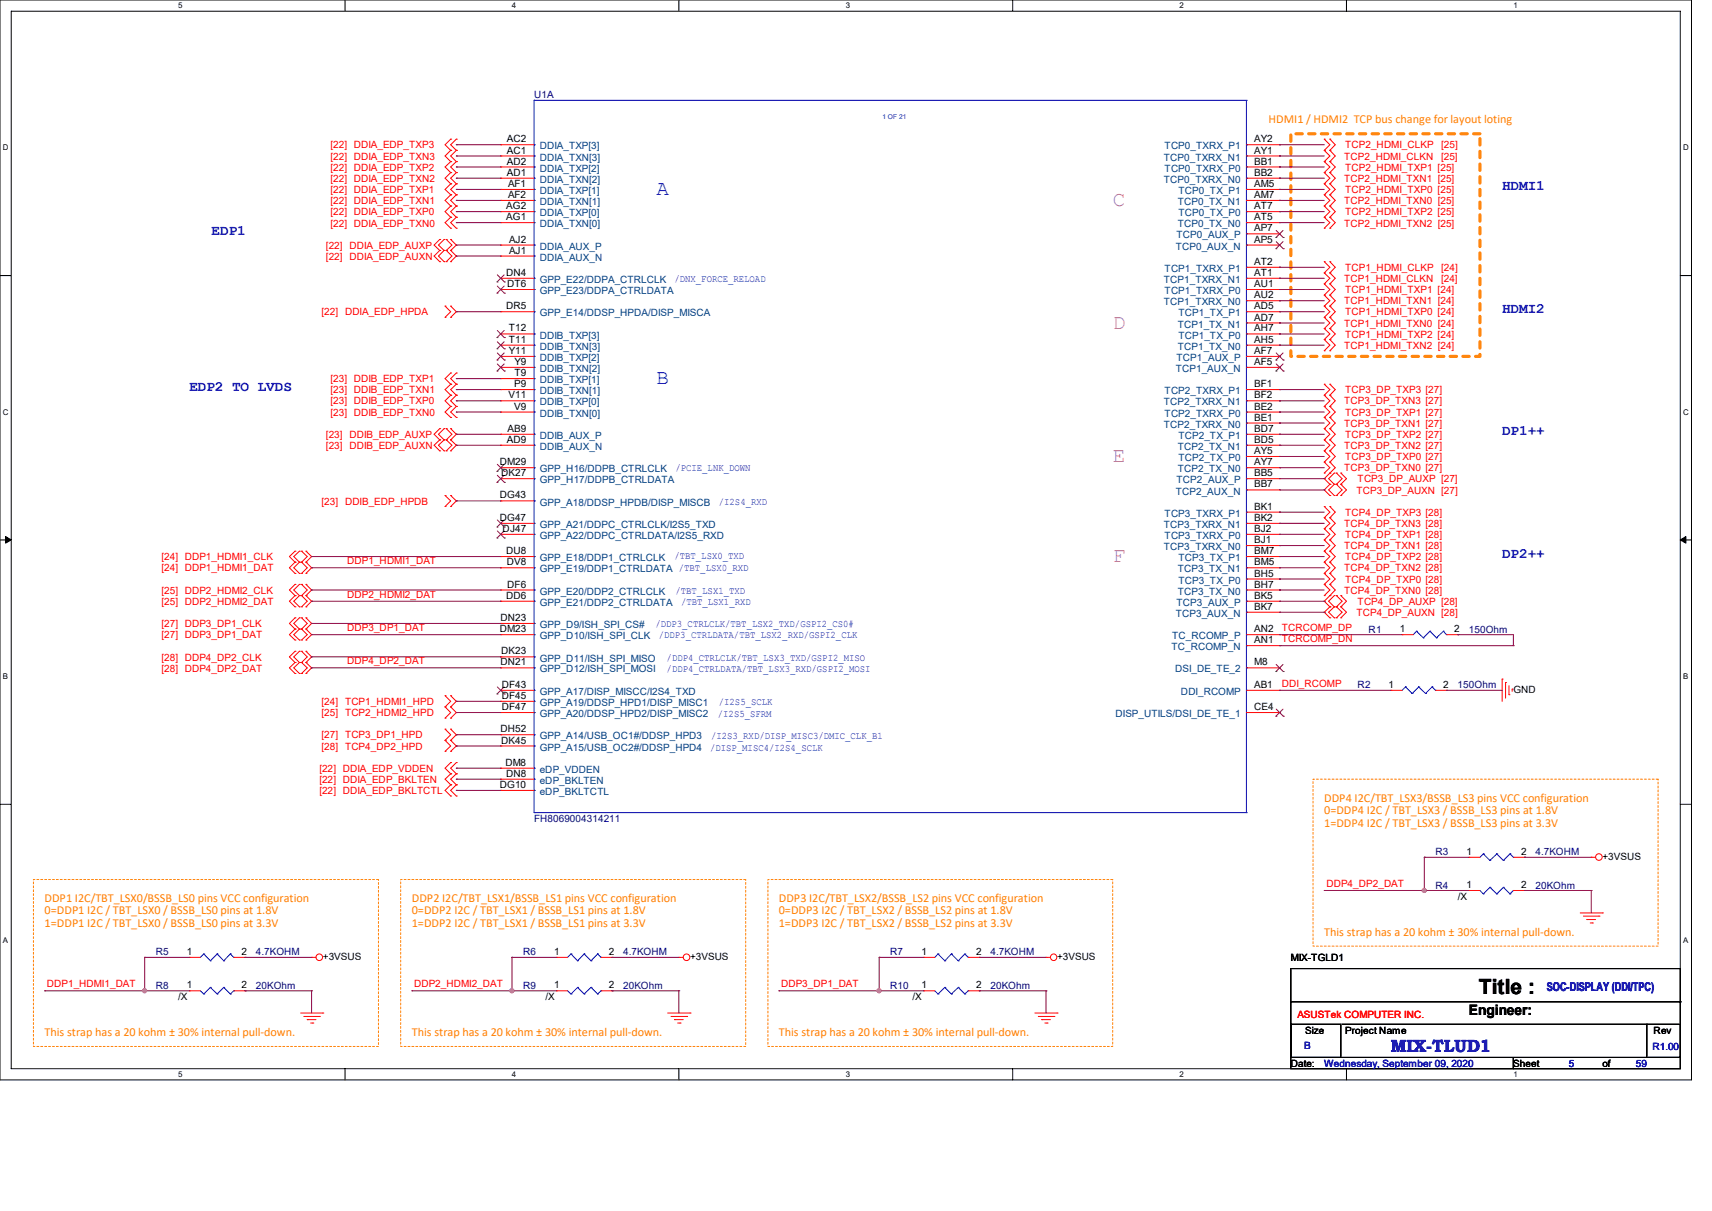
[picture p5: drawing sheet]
<svg xmlns="http://www.w3.org/2000/svg" width="297mm" height="210mm" viewBox="0 0 297 210" stroke-linecap="round" stroke-linejoin="round" font-family="sans-serif">
<defs><g id="words">
<g font-size="3.6" fill="#00f">
<text x="113.9" y="33.8">A</text>
<text x="113.9" y="66.6">B</text>
</g>
<g font-size="3.6" fill="#f0f">
<text x="193" y="35.8">C</text>
<text x="193" y="57">D</text>
<text x="193" y="80.1">E</text>
<text x="193" y="97.5">F</text>
</g>
<text font-size="3.6" x="256.6" y="172.3">Title :</text>
<text font-size="3" fill="#00f" x="241.3" y="182.4">MIX-TLUD1</text>
<g font-size="2.5" fill="#00f">
<text x="260.6" y="33">HDMI1</text>
<text x="36.7" y="40.7">EDP1</text>
<text x="260.6" y="54.2">HDMI2</text>
<text x="32.9" y="67.7">EDP2 TO LVDS</text>
<text x="260.6" y="75.4">DP1++</text>
<text x="260.6" y="96.7">DP2++</text>
</g>
<text font-size="2.5" x="254.8" y="176.1">Engineer:</text>
<g font-size="2.1" fill="#ff8000">
<text x="220.1" y="21.3">HDMI1 / HDMI2 TCP bus change for layout loting</text>
<text x="229.7" y="139.1">DDP4 I2C/TBT_LSX3/BSSB_LS3 pins VCC configuration</text>
<text x="229.7" y="141.2">0=DDP4 I2C / TBT_LSX3 / BSSB_LS3 pins at 1.8V</text>
<text x="229.7" y="143.3">1=DDP4 I2C / TBT_LSX3 / BSSB_LS3 pins at 3.3V</text>
<text x="7.7" y="156.5">DDP1 I2C/TBT_LSX0/BSSB_LS0 pins VCC configuration</text>
<text x="7.7" y="158.6">0=DDP1 I2C / TBT_LSX0 / BSSB_LS0 pins at 1.8V</text>
<text x="7.7" y="160.7">1=DDP1 I2C / TBT_LSX0 / BSSB_LS0 pins at 3.3V</text>
<text x="71.5" y="156.5">DDP2 I2C/TBT_LSX1/BSSB_LS1 pins VCC configuration</text>
<text x="71.5" y="158.6">0=DDP2 I2C / TBT_LSX1 / BSSB_LS1 pins at 1.8V</text>
<text x="71.5" y="160.7">1=DDP2 I2C / TBT_LSX1 / BSSB_LS1 pins at 3.3V</text>
<text x="135.1" y="156.5">DDP3 I2C/TBT_LSX2/BSSB_LS2 pins VCC configuration</text>
<text x="135.1" y="158.6">0=DDP3 I2C / TBT_LSX2 / BSSB_LS2 pins at 1.8V</text>
<text x="135.1" y="160.7">1=DDP3 I2C / TBT_LSX2 / BSSB_LS2 pins at 3.3V</text>
<text x="229.7" y="162.3">This strap has a 20 kohm ± 30% internal pull-down.</text>
<text x="7.7" y="179.7">This strap has a 20 kohm ± 30% internal pull-down.</text>
<text x="71.5" y="179.7">This strap has a 20 kohm ± 30% internal pull-down.</text>
<text x="135.1" y="179.7">This strap has a 20 kohm ± 30% internal pull-down.</text>
</g>
<text font-size="2.1" fill="#00f" x="268.4" y="171.9">SOC-DISPLAY (DDI/TPC)</text>
<g font-size="1.7" fill="#000080">
<text x="92.7" y="17.1">U1A</text>
<text x="237.4" y="109.7">R1</text>
<text x="254.8" y="109.7">150Ohm</text>
<text x="235.5" y="119.4">R2</text>
<text x="252.9" y="119.4">150Ohm</text>
<text x="92.7" y="142.5">FH8069004314211</text>
<text x="249" y="148.3">R3</text>
<text x="266.4" y="148.3">4.7KOHM</text>
<text x="249" y="154.1">R4</text>
<text x="266.4" y="154.1">20KOhm</text>
<text x="27.1" y="165.7">R5</text>
<text x="44.4" y="165.7">4.7KOHM</text>
<text x="90.8" y="165.7">R6</text>
<text x="108.1" y="165.7">4.7KOHM</text>
<text x="154.4" y="165.7">R7</text>
<text x="171.8" y="165.7">4.7KOHM</text>
<text x="27.1" y="171.5">R8</text>
<text x="44.4" y="171.5">20KOhm</text>
<text x="90.8" y="171.5">R9</text>
<text x="108.1" y="171.5">20KOhm</text>
<text x="154.4" y="171.5">R10</text>
<text x="171.8" y="171.5">20KOhm</text>
</g>
<g font-size="1.7" fill="#f00">
<text x="57.4" y="25.7">[22] DDIA_EDP_TXP3</text>
<text x="57.4" y="27.7">[22] DDIA_EDP_TXN3</text>
<text x="57.4" y="29.6">[22] DDIA_EDP_TXP2</text>
<text x="233.2" y="27.7">TCP2_HDMI_CLKN</text>
<text x="233.4" y="25.7">TCP2_HDMI_CLKP</text>
<text x="233.4" y="29.6">TCP2_HDMI_TXP1 [25]</text>
<text x="250" y="25.7">[25]</text>
<text x="250" y="27.7">[25]</text>
<text x="57.4" y="33.5">[22] DDIA_EDP_TXP1</text>
<text x="57.4" y="35.4">[22] DDIA_EDP_TXN1</text>
<text x="57.4" y="31.5">[22] DDIA_EDP_TXN2</text>
<text x="233.2" y="31.5">TCP2_HDMI_TXN1 [25]</text>
<text x="233.2" y="35.4">TCP2_HDMI_TXN0 [25]</text>
<text x="233.4" y="33.5">TCP2_HDMI_TXP0 [25]</text>
<text x="57.4" y="37.3">[22] DDIA_EDP_TXP0</text>
<text x="57.4" y="39.3">[22] DDIA_EDP_TXN0</text>
<text x="233.2" y="39.3">TCP2_HDMI_TXN2 [25]</text>
<text x="233.4" y="37.3">TCP2_HDMI_TXP2 [25]</text>
<text x="56.6" y="43.1">[22] DDIA_EDP_AUXP</text>
<text x="56.6" y="45">[22] DDIA_EDP_AUXN</text>
<text x="233.4" y="47">TCP1_HDMI_CLKP</text>
<text x="250" y="47">[24]</text>
<text x="233.2" y="48.9">TCP1_HDMI_CLKN</text>
<text x="233.2" y="52.8">TCP1_HDMI_TXN1 [24]</text>
<text x="233.4" y="50.8">TCP1_HDMI_TXP1 [24]</text>
<text x="250" y="48.9">[24]</text>
<text x="55.8" y="54.7">[22] DDIA_EDP_HPDA</text>
<text x="233.2" y="56.6">TCP1_HDMI_TXN0 [24]</text>
<text x="233.4" y="54.7">TCP1_HDMI_TXP0 [24]</text>
<text x="233.4" y="58.6">TCP1_HDMI_TXP2 [24]</text>
<text x="233.2" y="60.5">TCP1_HDMI_TXN2 [24]</text>
<text x="57.4" y="66.3">[23] DDIB_EDP_TXP1</text>
<text x="57.4" y="68.2">[23] DDIB_EDP_TXN1</text>
<text x="57.4" y="70.1">[23] DDIB_EDP_TXP0</text>
<text x="233.2" y="70.1">TCP3_DP_TXN3 [27]</text>
<text x="233.4" y="68.2">TCP3_DP_TXP3 [27]</text>
<text x="56.6" y="75.9">[23] DDIB_EDP_AUXP</text>
<text x="56.6" y="77.9">[23] DDIB_EDP_AUXN</text>
<text x="57.4" y="72.1">[23] DDIB_EDP_TXN0</text>
<text x="233.2" y="74">TCP3_DP_TXN1 [27]</text>
<text x="233.2" y="77.9">TCP3_DP_TXN2 [27]</text>
<text x="233.4" y="72.1">TCP3_DP_TXP1 [27]</text>
<text x="233.4" y="75.9">TCP3_DP_TXP2 [27]</text>
<text x="233.2" y="81.7">TCP3_DP_TXN0 [27]</text>
<text x="233.4" y="79.8">TCP3_DP_TXP0 [27]</text>
<text x="235.5" y="83.6">TCP3_DP_AUXP [27]</text>
<text x="55.8" y="87.5">[23] DDIB_EDP_HPDB</text>
<text x="233.4" y="89.4">TCP4_DP_TXP3 [28]</text>
<text x="235.3" y="85.6">TCP3_DP_AUXN [27]</text>
<text x="233.2" y="91.4">TCP4_DP_TXN3 [28]</text>
<text x="233.2" y="95.2">TCP4_DP_TXN1 [28]</text>
<text x="233.4" y="93.3">TCP4_DP_TXP1 [28]</text>
<text x="28" y="97.2">[24] DDP1_HDMI1_CLK</text>
<text x="28" y="99.1">[24] DDP1_HDMI1_DAT</text>
<text x="60.2" y="97.9">DDP1_HDMI1_DAT</text>
<text x="233.2" y="99.1">TCP4_DP_TXN2 [28]</text>
<text x="233.4" y="97.2">TCP4_DP_TXP2 [28]</text>
<text x="233.4" y="101">TCP4_DP_TXP0 [28]</text>
<text x="28" y="103">[25] DDP2_HDMI2_CLK</text>
<text x="28" y="104.9">[25] DDP2_HDMI2_DAT</text>
<text x="60.2" y="103.7">DDP2_HDMI2_DAT</text>
<text x="233.2" y="103">TCP4_DP_TXN0 [28]</text>
<text x="235.3" y="106.8">TCP4_DP_AUXN [28]</text>
<text x="235.5" y="104.9">TCP4_DP_AUXP [28]</text>
<text x="28" y="108.8">[27] DDP3_DP1_CLK</text>
<text x="28" y="110.7">[27] DDP3_DP1_DAT</text>
<text x="60.2" y="109.5">DDP3_DP1_DAT</text>
<text x="222.4" y="109.5">TCRCOMP_DP</text>
<text x="222.4" y="111.4">TCRCOMP_DN</text>
<text x="28" y="114.6">[28] DDP4_DP2_CLK</text>
<text x="28" y="116.5">[28] DDP4_DP2_DAT</text>
<text x="60.2" y="115.2">DDP4_DP2_DAT</text>
<text x="222.4" y="119.1">DDI_RCOMP</text>
<text x="55.8" y="122.3">[24] TCP1_HDMI1_HPD</text>
<text x="55.8" y="124.2">[25] TCP2_HDMI2_HPD</text>
<text x="55.8" y="128.1">[27] TCP3_DP1_HPD</text>
<text x="55.8" y="130">[28] TCP4_DP2_HPD</text>
<text x="55.4" y="133.9">[22] DDIA_EDP_VDDEN</text>
<text x="55.4" y="135.8">[22] DDIA_EDP_BKLTEN</text>
<text x="55.4" y="137.7">[22] DDIA_EDP_BKLTCTL</text>
<text x="230.1" y="153.8">DDP4_DP2_DAT</text>
<text x="8.1" y="171.2">DDP1_HDMI1_DAT</text>
<text x="71.8" y="171.2">DDP2_HDMI2_DAT</text>
<text x="135.5" y="171.2">DDP3_DP1_DAT</text>
<text x="225.1" y="176.5">ASUSTek COMPUTER INC.</text>
</g>
<g font-size="1.7">
<text x="87.9" y="28.5">AD2</text>
<text x="87.9" y="26.6">AC1</text>
<text x="87.9" y="24.7">AC2</text>
<text x="217.6" y="28.5">BB1</text>
<text x="217.6" y="26.6">AY1</text>
<text x="217.6" y="24.7">AY2</text>
<text x="87.9" y="30.5">AD1</text>
<text x="88.1" y="34.3">AF2</text>
<text x="88.1" y="32.4">AF1</text>
<text x="217.6" y="34.3">AM7</text>
<text x="217.6" y="32.4">AM5</text>
<text x="217.6" y="30.5">BB2</text>
<text x="87.8" y="38.2">AG1</text>
<text x="87.8" y="36.3">AG2</text>
<text x="217.6" y="40.1">AP7</text>
<text x="217.6" y="38.2">AT5</text>
<text x="217.6" y="36.3">AT7</text>
<text x="87.8" y="47.8">DN4</text>
<text x="88.3" y="44">AJ1</text>
<text x="88.3" y="42.1">AJ2</text>
<text x="217.6" y="47.8">AT1</text>
<text x="217.6" y="45.9">AT2</text>
<text x="217.6" y="42.1">AP5</text>
<text x="87.8" y="53.6">DR5</text>
<text x="88" y="49.8">DT6</text>
<text x="217.6" y="53.6">AD5</text>
<text x="217.6" y="51.7">AU2</text>
<text x="217.6" y="49.8">AU1</text>
<text x="88.3" y="59.4">T11</text>
<text x="88.3" y="57.5">T12</text>
<text x="217.6" y="59.4">AH5</text>
<text x="217.6" y="57.5">AH7</text>
<text x="217.6" y="55.6">AD7</text>
<text x="88.3" y="61.4">Y11</text>
<text x="89.2" y="65.2">T9</text>
<text x="89.2" y="63.3">Y9</text>
<text x="217.6" y="63.3">AF5</text>
<text x="217.6" y="61.4">AF7</text>
<text x="88.2" y="69.1">V11</text>
<text x="89.2" y="71">V9</text>
<text x="89.2" y="67.1">P9</text>
<text x="217.6" y="71">BE2</text>
<text x="217.6" y="69.1">BF2</text>
<text x="217.6" y="67.1">BF1</text>
<text x="87.9" y="76.8">AD9</text>
<text x="88.1" y="74.9">AB9</text>
<text x="217.6" y="76.8">BD5</text>
<text x="217.6" y="74.9">BD7</text>
<text x="217.6" y="72.9">BE1</text>
<text x="86.7" y="80.7">DM29</text>
<text x="87" y="82.6">DK27</text>
<text x="217.6" y="82.6">BB5</text>
<text x="217.6" y="80.7">AY7</text>
<text x="217.6" y="78.7">AY5</text>
<text x="86.7" y="86.4">DG43</text>
<text x="217.6" y="88.4">BK1</text>
<text x="217.6" y="84.5">BB7</text>
<text x="86.7" y="90.3">DG47</text>
<text x="87.2" y="92.2">DJ47</text>
<text x="217.6" y="94.2">BJ1</text>
<text x="217.6" y="92.2">BJ2</text>
<text x="217.6" y="90.3">BK2</text>
<text x="87.8" y="96.1">DU8</text>
<text x="87.9" y="98">DV8</text>
<text x="88" y="101.9">DF6</text>
<text x="217.6" y="101.9">BH7</text>
<text x="217.6" y="100">BH5</text>
<text x="217.6" y="98">BM5</text>
<text x="217.6" y="96.1">BM7</text>
<text x="86.8" y="107.7">DN23</text>
<text x="87.8" y="103.8">DD6</text>
<text x="217.6" y="105.7">BK7</text>
<text x="217.6" y="103.8">BK5</text>
<text x="86.7" y="109.6">DM23</text>
<text x="87" y="113.5">DK23</text>
<text x="217.6" y="111.5">AN1</text>
<text x="217.6" y="109.6">AN2</text>
<text x="242.9" y="109.6">1</text>
<text x="252.3" y="109.6">2</text>
<text x="86.8" y="115.4">DN21</text>
<text x="87" y="119.3">DF43</text>
<text x="217.6" y="119.3">AB1</text>
<text x="217.6" y="115.4">M8</text>
<text x="240.9" y="119.3">1</text>
<text x="250.4" y="119.3">2</text>
<text x="87" y="123.1">DF47</text>
<text x="87" y="121.2">DF45</text>
<text x="217.6" y="123.1">CE4</text>
<text x="262.5" y="120.1">GND</text>
<text x="86.8" y="127">DH52</text>
<text x="87" y="128.9">DK45</text>
<text x="86.7" y="136.6">DG10</text>
<text x="87.7" y="132.8">DM8</text>
<text x="87.8" y="134.7">DN8</text>
<text x="254.4" y="148.2">1</text>
<text x="263.9" y="148.2">2</text>
<text x="278" y="149.1">+3VSUS</text>
<text x="254.4" y="154">1</text>
<text x="263.9" y="154">2</text>
<text x="252.9" y="156">/X</text>
<text x="32.4" y="165.6">1</text>
<text x="41.9" y="165.6">2</text>
<text x="56" y="166.5">+3VSUS</text>
<text x="96.1" y="165.6">1</text>
<text x="105.6" y="165.6">2</text>
<text x="119.7" y="166.5">+3VSUS</text>
<text x="159.8" y="165.6">1</text>
<text x="169.3" y="165.6">2</text>
<text x="183.4" y="166.5">+3VSUS</text>
<text x="223.9" y="166.7">MIX-TGLD1</text>
<text x="30.9" y="173.4">/X</text>
<text x="32.4" y="171.4">1</text>
<text x="41.9" y="171.4">2</text>
<text x="94.6" y="173.4">/X</text>
<text x="96.1" y="171.4">1</text>
<text x="105.6" y="171.4">2</text>
<text x="158.3" y="173.4">/X</text>
<text x="159.8" y="171.4">1</text>
<text x="169.3" y="171.4">2</text>
<text x="226.4" y="179.2">Size</text>
<text x="233.4" y="179.2">Project Name</text>
<text x="286.9" y="179.4">Rev</text>
<text x="223.9" y="185">Date:</text>
<text x="262.5" y="185">Sheet</text>
<text x="278" y="185">of</text>
</g>
<g font-size="1.7" fill="#004080">
<text x="93.6" y="29.8">DDIA_TXP[2]</text>
<text x="93.6" y="27.9">DDIA_TXN[3]</text>
<text x="93.6" y="25.9">DDIA_TXP[3]</text>
<text x="201.9" y="27.9">TCP0_TXRX_N1</text>
<text x="202.1" y="29.8">TCP0_TXRX_P0</text>
<text x="202.1" y="25.9">TCP0_TXRX_P1</text>
<text x="93.6" y="35.6">DDIA_TXN[1]</text>
<text x="93.6" y="33.7">DDIA_TXP[1]</text>
<text x="93.6" y="31.7">DDIA_TXN[2]</text>
<text x="201.9" y="31.7">TCP0_TXRX_N0</text>
<text x="204.3" y="35.6">TCP0_TX_N1</text>
<text x="204.5" y="33.7">TCP0_TX_P1</text>
<text x="93.6" y="39.4">DDIA_TXN[0]</text>
<text x="93.6" y="37.5">DDIA_TXP[0]</text>
<text x="204.1" y="41.4">TCP0_AUX_P</text>
<text x="204.3" y="39.4">TCP0_TX_N0</text>
<text x="204.5" y="37.5">TCP0_TX_P0</text>
<text x="93.6" y="45.2">DDIA_AUX_N</text>
<text x="93.6" y="43.3">DDIA_AUX_P</text>
<text x="202.1" y="47.2">TCP1_TXRX_P1</text>
<text x="204" y="43.3">TCP0_AUX_N</text>
<text x="93.6" y="51">GPP_E23/DDPA_CTRLDATA</text>
<text x="93.6" y="49.1">GPP_E22/DDPA_CTRLCLK</text>
<text x="201.9" y="53">TCP1_TXRX_N0</text>
<text x="201.9" y="49.1">TCP1_TXRX_N1</text>
<text x="202.1" y="51">TCP1_TXRX_P0</text>
<text x="93.6" y="58.7">DDIB_TXP[3]</text>
<text x="93.6" y="54.9">GPP_E14/DDSP_HPDA/DISP_MISCA</text>
<text x="204.3" y="56.8">TCP1_TX_N1</text>
<text x="204.5" y="58.7">TCP1_TX_P0</text>
<text x="204.5" y="54.9">TCP1_TX_P1</text>
<text x="93.6" y="64.5">DDIB_TXN[2]</text>
<text x="93.6" y="62.6">DDIB_TXP[2]</text>
<text x="93.6" y="60.7">DDIB_TXN[3]</text>
<text x="204" y="64.5">TCP1_AUX_N</text>
<text x="204.1" y="62.6">TCP1_AUX_P</text>
<text x="204.3" y="60.7">TCP1_TX_N0</text>
<text x="93.6" y="70.3">DDIB_TXP[0]</text>
<text x="93.6" y="68.4">DDIB_TXN[1]</text>
<text x="93.6" y="66.5">DDIB_TXP[1]</text>
<text x="201.9" y="70.3">TCP2_TXRX_N1</text>
<text x="202.1" y="68.4">TCP2_TXRX_P1</text>
<text x="93.6" y="76.1">DDIB_AUX_P</text>
<text x="93.6" y="72.3">DDIB_TXN[0]</text>
<text x="201.9" y="74.2">TCP2_TXRX_N0</text>
<text x="202.1" y="72.3">TCP2_TXRX_P0</text>
<text x="204.5" y="76.1">TCP2_TX_P1</text>
<text x="93.6" y="83.8">GPP_H17/DDPB_CTRLDATA</text>
<text x="93.6" y="81.9">GPP_H16/DDPB_CTRLCLK</text>
<text x="93.6" y="78">DDIB_AUX_N</text>
<text x="204.1" y="83.8">TCP2_AUX_P</text>
<text x="204.3" y="81.9">TCP2_TX_N0</text>
<text x="204.3" y="78">TCP2_TX_N1</text>
<text x="204.5" y="80">TCP2_TX_P0</text>
<text x="93.6" y="87.7">GPP_A18/DDSP_HPDB/DISP_MISCB</text>
<text x="202.1" y="89.6">TCP3_TXRX_P1</text>
<text x="204" y="85.8">TCP2_AUX_N</text>
<text x="93.6" y="93.5">GPP_A22/DDPC_CTRLDATA/I2S5_RXD</text>
<text x="93.6" y="91.6">GPP_A21/DDPC_CTRLCLK/I2S5_TXD</text>
<text x="201.9" y="95.4">TCP3_TXRX_N0</text>
<text x="201.9" y="91.6">TCP3_TXRX_N1</text>
<text x="202.1" y="93.5">TCP3_TXRX_P0</text>
<text x="93.6" y="99.3">GPP_E19/DDP1_CTRLDATA /TBT_LSX0_RXD</text>
<text x="93.6" y="97.3">GPP_E18/DDP1_CTRLCLK</text>
<text x="204.3" y="99.3">TCP3_TX_N1</text>
<text x="204.5" y="101.2">TCP3_TX_P0</text>
<text x="204.5" y="97.3">TCP3_TX_P1</text>
<text x="93.6" y="105.1">GPP_E21/DDP2_CTRLDATA</text>
<text x="93.6" y="103.1">GPP_E20/DDP2_CTRLCLK</text>
<text x="204" y="107">TCP3_AUX_N</text>
<text x="204.1" y="105.1">TCP3_AUX_P</text>
<text x="204.3" y="103.1">TCP3_TX_N0</text>
<text x="93.6" y="110.9">GPP_D10/ISH_SPI_CLK</text>
<text x="93.6" y="108.9">GPP_D9/ISH_SPI_CS#</text>
<text x="203.2" y="112.8">TC_RCOMP_N</text>
<text x="203.4" y="110.9">TC_RCOMP_P</text>
<text x="93.6" y="116.6">GPP_D12/ISH_SPI_MOSI</text>
<text x="93.6" y="114.7">GPP_D11/ISH_SPI_MISO</text>
<text x="203.9" y="116.6">DSI_DE_TE_2</text>
<text x="93.6" y="124.4">GPP_A20/DDSP_HPD2/DISP_MISC2</text>
<text x="93.6" y="122.4">GPP_A19/DDSP_HPD1/DISP_MISC1</text>
<text x="93.6" y="120.5">GPP_A17/DISP_MISCC/I2S4_TXD</text>
<text x="193.5" y="124.4">DISP_UTILS/DSI_DE_TE_1</text>
<text x="204.9" y="120.5">DDI_RCOMP</text>
<text x="93.6" y="130.2">GPP_A15/USB_OC2#/DDSP_HPD4</text>
<text x="93.6" y="128.2">GPP_A14/USB_OC1#/DDSP_HPD3</text>
<text x="93.6" y="137.9">eDP_BKLTCTL</text>
<text x="93.6" y="135.9">eDP_BKLTEN</text>
<text x="93.6" y="134">eDP_VDDEN</text>
</g>
<g font-size="1.7" fill="#00f">
<text x="117" y="48.9">/DNX_FORCE_RELOAD</text>
<text x="117.2" y="81.7">/PCIE_LNK_DOWN</text>
<text x="124.7" y="87.5">/I2S4_RXD</text>
<text x="117" y="97">/TBT_LSX0_TXD</text>
<text x="117.2" y="103">/TBT_LSX1_TXD</text>
<text x="118.2" y="104.9">/TBT_LSX1_RXD</text>
<text x="113.7" y="108.8">/DDP3_CTRLCLK/TBT_LSX2_TXD/GSPI2_CS0#</text>
<text x="114.3" y="110.7">/DDP3_CTRLDATA/TBT_LSX2_RXD/GSPI2_CLK</text>
<text x="115.7" y="116.5">/DDP4_CTRLDATA/TBT_LSX3_RXD/GSPI2_MOSI</text>
<text x="115.7" y="114.6">/DDP4_CTRLCLK/TBT_LSX3_TXD/GSPI2_MISO</text>
<text x="124.5" y="124.4">/I2S5_SFRM</text>
<text x="124.7" y="122.3">/I2S5_SCLK</text>
<text x="123.2" y="130.2">/DISP_MISC4/I2S4_SCLK</text>
<text x="123.4" y="128.2">/I2S3_RXD/DISP_MISC3/DMIC_CLK_B1</text>
<text x="226.3" y="181.9">B</text>
<text x="229.7" y="185">Wednesday, September 09, 2020</text>
<text x="272.2" y="185">5</text>
<text x="283.8" y="185">59</text>
<text x="286.7" y="182.1">R1.00</text>
</g>
<g font-size="1.4">
<text x="30.9" y="1.4">5</text>
<text x="88.8" y="1.4">4</text>
<text x="146.7" y="1.4">3</text>
<text x="204.6" y="1.4">2</text>
<text x="262.6" y="1.4">1</text>
<text x=".5" y="26.1">D</text>
<text x="292" y="26.1">D</text>
<text x=".5" y="71.9">C</text>
<text x="292" y="71.9">C</text>
<text x=".5" y="117.8">B</text>
<text x="292" y="117.8">B</text>
<text x=".5" y="163.6">A</text>
<text x="292" y="163.6">A</text>
<text x="30.9" y="186.8">5</text>
<text x="88.8" y="186.8">4</text>
<text x="146.7" y="186.8">3</text>
<text x="204.6" y="186.8">2</text>
<text x="262.6" y="186.8">1</text>
</g>
<text font-size="1.1" fill="#00f" x="153.1" y="20.6">1 OF 21</text>
</g></defs>
<path d="M0 0h293.5v187.3h-293.5zM1.9 1.9h289.6v183.4h-289.6z" fill="none" stroke="#000" stroke-width=".17"/>
<g fill="#fff">
<path d="M30.9 .2h.8v1.5h-.8z"/>
<path d="M30.9 185.5h.8v1.6h-.8z"/>
</g>
<path d="M59.9 0v1.9M59.9 185.3v2" fill="none" stroke="#000" stroke-width=".17"/>
<g fill="#fff">
<path d="M88.8 .2h.8v1.5h-.8z"/>
<path d="M88.8 185.5h.8v1.6h-.8z"/>
</g>
<path d="M117.8 0v1.9M117.8 185.3v2" fill="none" stroke="#000" stroke-width=".17"/>
<g fill="#fff">
<path d="M146.7 .2h.8v1.5h-.8z"/>
<path d="M146.7 185.5h.8v1.6h-.8z"/>
</g>
<path d="M175.7 0v1.9M175.7 185.3v2" fill="none" stroke="#000" stroke-width=".17"/>
<g fill="#fff">
<path d="M204.6 .2h.8v1.5h-.8z"/>
<path d="M204.6 185.5h.8v1.6h-.8z"/>
</g>
<path d="M233.6 0v1.9M233.6 185.3v2" fill="none" stroke="#000" stroke-width=".17"/>
<g fill="#fff">
<path d="M262.6 .2h.7v1.5h-.7z"/>
<path d="M262.6 185.5h.7v1.6h-.7z"/>
<path d="M.5 24.8h1v1.6h-1z"/>
<path d="M292 24.8h1v1.6h-1z"/>
<path d="M.5 70.7h1v1.5h-1z"/>
<path d="M292 70.7h1v1.5h-1z"/>
</g>
<path d="M0 47.8h1.9M291.5 47.8h2" fill="none" stroke="#000" stroke-width=".17"/>
<g fill="#fff">
<path d="M.5 116.5h.9v1.6h-.9z"/>
<path d="M292 116.5h.9v1.6h-.9z"/>
</g>
<path d="M0 93.6h1.9M291.5 93.6h2" fill="none" stroke="#000" stroke-width=".17"/>
<path d="M1 93l.9 .6-.9 .6zM291.5 93.6l1-.6v1.2z" fill="#000" stroke="#000" stroke-width=".17"/>
<g fill="#fff">
<path d="M.5 162.4h.9v1.5h-.9z"/>
<path d="M292 162.4h.9v1.5h-.9z"/>
</g>
<path d="M0 139.5h1.9M291.5 139.5h2M223.9 168h67.6v15.4h-67.6zM223.9 177.6h8.7v5.8h-8.7zM223.9 173.7h67.6M232.8 177.6h52.9M285.7 177.6h5.8v5.8h-5.8zM285.7 177.6h.1M291.5 173.7h.1M223.9 183.4h38.7v1.9h-38.7zM262.6 183.4h28.9v1.9h-28.9z" fill="none" stroke="#000" stroke-width=".17"/>
<path d="M227.8 135.1h59.9v29h-59.9zM5.8 152.5h59.9v29h-59.9zM69.5 152.5h59.9v29h-59.9zM133.2 152.5h59.8v29h-59.8z" fill="none" stroke="#ff8000" stroke-width=".17" stroke-dasharray=".3"/>
<path d="M223.9 23.2h32.9v38.6h-32.9z" fill="none" stroke="#ff8000" stroke-width=".55" stroke-dasharray="1.1"/>
<g fill="none" stroke="#f00" stroke-width=".17">
<path d="M78.2 33.8h.1M78.2 31.9h.1M78.2 35.7h.1M78.2 37.7h.1M78.2 39.6h.1M78.2 26.1h.1M78.2 24.1h.1M78.2 28h.1M78.2 29.9h.1M78.2 31.9l-1 1 1 .9M78.2 33.8l-1 1 1 .9M78.2 35.7l-1 1 1 1"/>
<path d="M78.2 37.7l-1 .9 1 1M78.2 24.1l-1 1 1 1M78.2 26.1l-1 1 1 .9M78.2 28l-1 1 1 .9M78.2 29.9l-1 1 1 1M79.2 33.8h.1M79.2 31.9h.1M79.2 35.7h.1M79.2 37.7h.1M79.2 39.6h.1M79.2 26.1h.1M79.2 24.1h.1"/>
<path d="M79.2 28h.1M79.2 29.9h.1M79.2 31.9l-1 1 1 .9M79.2 33.8l-1 1 1 .9M79.2 35.7l-1 1 1 1M79.2 37.7l-1 .9 1 1M79.2 24.1l-1 1 1 1M79.2 26.1l-1 1 1 .9M79.2 28l-1 1 1 .9M79.2 29.9l-1 1 1 1M86.9 38.6h.1M86.9 36.7h.1"/>
<path d="M86.9 34.8h.1M86.9 32.9h.1M86.9 30.9h.1M86.9 29h.1M86.9 27.1h.1M86.9 25.1h.1M86.9 38.6h5.8M86.9 36.7h5.8M86.9 34.8h5.8M86.9 32.9h5.8M86.9 30.9h5.8M86.9 29h5.8"/>
<path d="M86.9 27.1h5.8M86.9 25.1h5.8M216.2 38.6h5.8M216.2 36.7h5.8M216.2 34.8h5.8M216.2 32.9h5.8M216.2 30.9h5.8M216.2 29h5.8M216.2 27.1h5.8M216.2 25.1h5.8M222 38.6h.1M222 36.7h.1"/>
<path d="M222 34.8h.1M222 32.9h.1M222 30.9h.1M222 29h.1M222 27.1h.1M222 25.1h.1M229.7 26.1h.1M229.7 24.1h.1M229.7 28h.1M229.7 29.9h.1M229.7 31.9h.1M229.7 33.8h.1"/>
<path d="M229.7 35.7h.1M229.7 37.7h.1M229.7 39.6h.1M229.7 24.1l1 1-1 1M229.7 26.1l1 1-1 .9M229.7 28l1 1-1 .9M229.7 29.9l1 1-1 1M229.7 31.9l1 1-1 .9M229.7 33.8l1 1-1 .9M229.7 35.7l1 1-1 1M229.7 37.7l1 .9-1 1M230.7 26.1h.1"/>
<path d="M230.7 24.1h.1M230.7 28h.1M230.7 29.9h.1M230.7 31.9h.1M230.7 33.8h.1M230.7 35.7h.1M230.7 37.7h.1M230.7 39.6h.1M230.7 24.1l.9 1-.9 1M230.7 26.1l.9 1-.9 .9M230.7 28l.9 1-.9 .9M230.7 29.9l.9 1-.9 1"/>
<path d="M230.7 31.9l.9 1-.9 .9M230.7 33.8l.9 1-.9 .9M230.7 35.7l.9 1-.9 1M230.7 37.7l.9 .9-.9 1M76.3 41.5h.1M76.3 43.4h.1M76.3 45.4h.1M76.3 41.5l-1 1 1 .9M76.3 43.4l-1 1 1 1M77 43.4h.1M77 41.5h.1M77 45.4h.1"/>
<path d="M77 41.5l-.9 1 .9 .9M77 43.4l-.9 1 .9 1M77.2 55h.1M77.2 53.1h.1M77.2 53.1l1 1-1 .9M77.4 43.4h.1M77.4 41.5h.1M77.4 45.4h.1M77.4 41.5l1 1-1 .9M77.4 43.4l1 1-1 1M78.2 41.5h.1M78.2 43.4h.1"/>
<path d="M78.2 45.4h.1M78.2 53.1h.1M78.2 55h.1M78.2 41.5l1 1-1 .9M78.2 43.4l1 1-1 1M78.2 53.1l1 1-1 .9M86.9 59.9h.1M86.9 57.9h.1M86.9 54.1h.1M86.9 50.2h.1M86.9 48.3h.1M86.9 44.4h.1"/>
<path d="M86.9 42.5h.1M86.9 59.9h5.8M86.9 57.9h5.8M86.9 54.1h5.8M86.9 50.2h5.8M86.9 48.3h5.8M86.9 44.4h5.8M86.9 42.5h5.8M216.2 59.9h5.8M216.2 57.9h5.8M216.2 54.1h5.8M216.2 50.2h5.8"/>
<path d="M216.2 48.3h5.8M216.2 42.5h5.8M216.2 56h5.8M216.2 52.2h5.8M216.2 46.4h5.8M216.2 40.6h5.8M222 59.9h.1M222 57.9h.1M222 56h.1M222 54.1h.1M222 52.2h.1M222 50.2h.1"/>
<path d="M222 48.3h.1M222 46.4h.1M222 42.5h.1M222 40.6h.1M229.7 47.3h.1M229.7 45.4h.1M229.7 49.2h.1M229.7 51.2h.1M229.7 53.1h.1M229.7 55h.1M229.7 57h.1M229.7 58.9h.1"/>
<path d="M229.7 45.4l1 1-1 .9M229.7 47.3l1 1-1 .9M229.7 49.2l1 1-1 1M229.7 51.2l1 1-1 .9M229.7 53.1l1 1-1 .9M229.7 55l1 1-1 1M229.7 57l1 .9-1 1M229.7 58.9l1 1-1 .9M230.7 47.3h.1M230.7 45.4h.1M230.7 49.2h.1M230.7 51.2h.1"/>
<path d="M230.7 53.1h.1M230.7 55h.1M230.7 57h.1M230.7 58.9h.1M230.7 45.4l.9 1-.9 .9M230.7 47.3l.9 1-.9 .9M230.7 49.2l.9 1-.9 1M230.7 51.2l.9 1-.9 .9M230.7 53.1l.9 1-.9 .9M230.7 55l.9 1-.9 1M230.7 57l.9 .9-.9 1M230.7 58.9l.9 1-.9 .9"/>
<path d="M76.3 74.3h.1M76.3 76.3h.1M76.3 78.2h.1M76.3 74.3l-1 1 1 1M76.3 76.3l-1 .9 1 1M77 76.3h.1M77 74.3h.1M77 78.2h.1M77 74.3l-.9 1 .9 1M77 76.3l-.9 .9 .9 1M77.4 76.3h.1M77.4 74.3h.1"/>
<path d="M77.4 78.2h.1M77.4 74.3l1 1-1 1M77.4 76.3l1 .9-1 1M78.2 66.6h.1M78.2 64.7h.1M78.2 68.5h.1M78.2 70.5h.1M78.2 72.4h.1M78.2 74.3h.1M78.2 76.3h.1M78.2 78.2h.1M78.2 64.7l-1 1 1 .9"/>
<path d="M78.2 66.6l-1 1 1 .9M78.2 68.5l-1 1 1 1M78.2 70.5l-1 1 1 .9M78.2 74.3l1 1-1 1M78.2 76.3l1 .9-1 1M79.2 66.6h.1M79.2 64.7h.1M79.2 68.5h.1M79.2 70.5h.1M79.2 72.4h.1M79.2 64.7l-1 1 1 .9M79.2 66.6l-1 1 1 .9"/>
<path d="M79.2 68.5l-1 1 1 1M79.2 70.5l-1 1 1 .9M86.9 77.2h.1M86.9 75.3h.1M86.9 71.5h.1M86.9 69.5h.1M86.9 67.6h.1M86.9 65.7h.1M86.9 63.7h.1M86.9 61.8h.1M86.9 77.2h5.8M86.9 75.3h5.8"/>
<path d="M86.9 71.5h5.8M86.9 69.5h5.8M86.9 67.6h5.8M86.9 65.7h5.8M86.9 63.7h5.8M86.9 61.8h5.8M216.2 77.2h5.8M216.2 75.3h5.8M216.2 71.5h5.8M216.2 69.5h5.8M216.2 67.6h5.8M216.2 63.7h5.8"/>
<path d="M216.2 61.8h5.8M216.2 79.2h5.8M216.2 73.4h5.8M222 79.2h.1M222 77.2h.1M222 75.3h.1M222 73.4h.1M222 71.5h.1M222 69.5h.1M222 67.6h.1M222 63.7h.1M222 61.8h.1"/>
<path d="M229.7 68.5h.1M229.7 66.6h.1M229.7 70.5h.1M229.7 72.4h.1M229.7 74.3h.1M229.7 76.3h.1M229.7 78.2h.1M229.7 60.8h.1M229.7 66.6l1 1-1 .9M229.7 68.5l1 1-1 1M229.7 70.5l1 1-1 .9M229.7 72.4l1 1-1 .9"/>
<path d="M229.7 74.3l1 1-1 1M229.7 76.3l1 .9-1 1M229.7 78.2l1 1-1 .9M230.7 68.5h.1M230.7 66.6h.1M230.7 70.5h.1M230.7 72.4h.1M230.7 74.3h.1M230.7 76.3h.1M230.7 78.2h.1M230.7 60.8h.1M230.7 66.6l.9 1-.9 .9"/>
<path d="M230.7 68.5l.9 1-.9 1M230.7 70.5l.9 1-.9 .9M230.7 72.4l.9 1-.9 .9M230.7 74.3l.9 1-.9 1M230.7 76.3l.9 .9-.9 1M230.7 78.2l.9 1-.9 .9M51.2 95.6h.1M51.2 97.5h.1M51.2 99.4h.1M51.2 97.5l-1 1 1 .9M51.2 95.6l-1 .9 1 1M51.9 97.5h.1"/>
<path d="M51.9 95.6h.1M51.9 99.4h.1M51.9 95.6l-.9 .9 .9 1M51.9 97.5l-.9 1 .9 .9M52.3 97.5h.1M52.3 95.6h.1M52.3 99.4h.1M52.3 95.6l1 .9-1 1M52.3 97.5l1 1-1 .9M53.1 95.6h.1M53.1 97.5h.1M53.1 99.4h.1"/>
<path d="M53.1 95.6l1 .9-1 1M53.1 97.5l1 1-1 .9M77.2 87.8h.1M77.2 85.9h.1M77.2 85.9l1 1-1 .9M78.2 85.9h.1M78.2 87.8h.1M78.2 85.9l1 1-1 .9M86.9 98.5h.1M86.9 96.5h.1M86.9 92.7h.1M86.9 90.8h.1"/>
<path d="M86.9 86.9h.1M86.9 83h.1M86.9 81.1h.1M86.9 98.5h5.8M86.9 96.5h5.8M86.9 92.7h5.8M86.9 90.8h5.8M86.9 86.9h5.8M86.9 83h5.8M86.9 81.1h5.8M216.2 98.5h5.8M216.2 96.5h5.8"/>
<path d="M216.2 92.7h5.8M216.2 90.8h5.8M216.2 83h5.8M216.2 81.1h5.8M216.2 94.6h5.8M216.2 88.8h5.8M216.2 85h5.8M222 98.5h.1M222 96.5h.1M222 94.6h.1M222 92.7h.1M222 90.8h.1"/>
<path d="M222 88.8h.1M222 85h.1M222 83h.1M222 81.1h.1M229.7 80.1h.1M229.7 82h.1M229.7 89.8h.1M229.7 87.8h.1M229.7 91.7h.1M229.7 93.6h.1M229.7 95.6h.1M229.7 97.5h.1"/>
<path d="M229.7 99.4h.1M229.7 80.1l1 1-1 .9M229.7 87.8l1 1-1 1M229.7 89.8l1 1-1 .9M229.7 91.7l1 1-1 .9M229.7 93.6l1 1-1 1M229.7 95.6l1 .9-1 1M229.7 97.5l1 1-1 .9M229.7 99.4l1 1-1 .9M230.7 80.1h.1M230.7 82h.1M230.7 84h.1"/>
<path d="M230.7 85.9h.1M230.7 89.8h.1M230.7 87.8h.1M230.7 91.7h.1M230.7 93.6h.1M230.7 95.6h.1M230.7 97.5h.1M230.7 99.4h.1M230.7 80.1l.9 1-1.9 1.9 1 1M230.7 84l-1 1 1 .9M230.7 87.8l.9 1-.9 1M230.7 89.8l.9 1-.9 .9"/>
<path d="M230.7 91.7l.9 1-.9 .9M230.7 93.6l.9 1-.9 1M230.7 95.6l.9 .9-.9 1M230.7 97.5l.9 1-.9 .9M230.7 99.4l.9 1-.9 .9M231.5 84h.1M231.5 82h.1M231.5 85.9h.1M231.5 82l-1 1 1 1M231.5 84l-1 1 1 .9M231.9 84h.1M231.9 82h.1"/>
<path d="M231.9 85.9h.1M231.9 82l.9 1-.9 1M231.9 84l.9 1-.9 .9M232.6 82h.1M232.6 84h.1M232.6 85.9h.1M232.6 82l1 1-1 1M232.6 84l1 1-1 .9M51.2 101.3h.1M51.2 103.3h.1M51.2 105.2h.1M51.2 107.1h.1"/>
<path d="M51.2 109.1h.1M51.2 111h.1M51.2 112.9h.1M51.2 114.9h.1M51.2 116.8h.1M51.2 103.3l-1 1 1 .9M51.2 101.3l-1 1 1 1M51.2 107.1l-1 1 1 1M51.2 109.1l-1 1 1 .9M51.2 112.9l-1 1 1 1M51.2 114.9l-1 .9 1 1M51.9 103.3h.1"/>
<path d="M51.9 101.3h.1M51.9 105.2h.1M51.9 109.1h.1M51.9 107.1h.1M51.9 111h.1M51.9 114.9h.1M51.9 112.9h.1M51.9 116.8h.1M51.9 101.3l-.9 1 .9 1M51.9 103.3l-.9 1 .9 .9M51.9 107.1l-.9 1 .9 1M51.9 109.1l-.9 1 .9 .9"/>
<path d="M51.9 112.9l-.9 1 .9 1M51.9 114.9l-.9 .9 .9 1M52.3 103.3h.1M52.3 101.3h.1M52.3 105.2h.1M52.3 109.1h.1M52.3 107.1h.1M52.3 111h.1M52.3 114.9h.1M52.3 112.9h.1M52.3 116.8h.1M52.3 101.3l1 1-1 1"/>
<path d="M52.3 103.3l1 1-1 .9M52.3 107.1l1 1-1 1M52.3 109.1l1 1-1 .9M52.3 112.9l1 1-1 1M52.3 114.9l1 .9-1 1M53.1 101.3h.1M53.1 103.3h.1M53.1 105.2h.1M53.1 107.1h.1M53.1 109.1h.1M53.1 111h.1M53.1 112.9h.1"/>
<path d="M53.1 114.9h.1M53.1 116.8h.1M53.1 101.3l1 1-1 1M53.1 103.3l1 1-1 .9M53.1 107.1l1 1-1 1M53.1 109.1l1 1-1 .9M53.1 112.9l1 1-1 1M53.1 114.9l1 .9-1 1M86.9 119.7h.1M86.9 115.8h.1M86.9 113.9h.1M86.9 110.1h.1"/>
<path d="M86.9 108.1h.1M86.9 104.3h.1M86.9 102.3h.1M86.9 119.7h5.8M86.9 110.1h5.8M86.9 115.8h5.8M86.9 113.9h5.8M86.9 108.1h5.8M86.9 104.3h5.8M86.9 102.3h5.8M216.2 119.7h5.8M216.2 110.1h5.8"/>
<path d="M216.2 115.8h5.8M216.2 104.3h5.8M216.2 102.3h5.8M216.2 112h5.8M216.2 106.2h5.8M216.2 100.4h5.8M222 119.7h.1M222 115.8h.1M222 112h.1M222 110.1h.1M222 106.2h.1M222 104.3h.1"/>
<path d="M222 102.3h.1M222 100.4h.1M229.7 101.3h.1M229.7 103.3h.1M229.7 101.3l1 1-1 1M230.7 101.3h.1M230.7 103.3h.1M230.7 105.2h.1M230.7 107.1h.1M230.7 101.3l.9 1-.9 1M230.7 103.3l-1 1 1 .9M230.7 105.2l-1 1 1 .9"/>
<path d="M231.5 105.2h.1M231.5 103.3h.1M231.5 107.1h.1M231.5 103.3l-1 1 1 .9M231.5 105.2l-1 1 1 .9M231.9 105.2h.1M231.9 103.3h.1M231.9 107.1h.1M231.9 103.3l.9 1-.9 .9M231.9 105.2l.9 1-.9 .9M232.6 103.3h.1M232.6 105.2h.1"/>
<path d="M232.6 107.1h.1M232.6 103.3l1 1-1 .9M232.6 105.2l1 1-1 .9M241.3 119.7h.1M241.3 119.7h1.9M243.2 110.1h.1M243.2 110.1h2M249 119.7h2M251 119.7h.1M251 110.1h1.9M252.9 110.1h.1M260.6 117.8h.1"/>
<path d="M260.6 117.8v3.8M261.2 118.4h.1M261.2 118.4v2.7M261.8 118.9v1.6M262.3 119.5h.1M262.3 119.5v.4M77.2 122.6h.1M77.2 120.6h.1M77.2 124.5h.1M77.2 128.4h.1M77.2 126.4h.1M77.2 130.3h.1"/>
<path d="M77.2 120.6l1 1-1 1M77.2 122.6l1 1-1 .9M77.2 126.4l1 1-1 1M77.2 128.4l1 1-1 .9M78.2 120.6h.1M78.2 122.6h.1M78.2 124.5h.1M78.2 126.4h.1M78.2 128.4h.1M78.2 130.3h.1M78.2 134.2h.1M78.2 132.2h.1"/>
<path d="M78.2 136.1h.1M78.2 138h.1M78.2 120.6l1 1-1 1M78.2 122.6l1 1-1 .9M78.2 126.4l1 1-1 1M78.2 128.4l1 1-1 .9M78.2 132.2l-1 1 1 1M78.2 134.2l-1 .9 1 1M78.2 136.1l-1 1 1 .9M79.2 134.2h.1M79.2 132.2h.1M79.2 136.1h.1"/>
<path d="M79.2 138h.1M79.2 132.2l-1 1 1 1M79.2 134.2l-1 .9 1 1M79.2 136.1l-1 1 1 .9M86.9 137.1h.1M86.9 135.1h.1M86.9 133.2h.1M86.9 129.4h.1M86.9 127.4h.1M86.9 123.6h.1M86.9 121.6h.1M86.9 137.1h5.8"/>
<path d="M86.9 135.1h5.8M86.9 133.2h5.8M86.9 129.4h5.8M86.9 127.4h5.8M86.9 123.6h5.8M86.9 121.6h5.8M216.2 123.6h5.8M222 123.6h.1M261.8 120.5h.1M254.8 148.7h.1M254.8 154.4h.1M254.8 148.7h2"/>
<path d="M254.8 154.4h2M262.6 148.7h1.9M262.6 154.4h1.9M264.5 148.7h.1M264.5 154.4h.1M274.2 158.3h3.8M274.7 158.9h2.7M275.3 159.5h.1M275.3 159.5h1.5M276.1 148.7h.1M276.1 148.7h.7M277.4 158.9h.1"/>
<path d="M278 158.3h.1M32.9 171.8h.1M32.9 166h.1M32.9 166h1.9M32.9 171.8h1.9M40.6 166h1.9M40.6 171.8h1.9M42.5 171.8h.1M42.5 166h.1M52.2 175.7h3.8M52.7 176.3h2.7M53.3 176.8h.1"/>
<path d="M53.3 176.8h1.5M53.9 177.4h.4M54.1 166h.1M54.1 166h.7M54.3 177.4h.1M55.4 176.3h.1M56 175.7h.1M96.5 166h.1M96.5 171.8h.1M96.5 166h2M96.5 171.8h2M104.3 166h1.9"/>
<path d="M104.3 171.8h1.9M106.2 166h.1M106.2 171.8h.1M115.8 175.7h3.9M116.4 176.3h2.7M117 176.8h.1M117 176.8h1.5M117.6 177.4h.4M117.8 166h.1M117.8 166h.7M118 177.4h.1M119.1 176.3h.1"/>
<path d="M119.7 175.7h.1M160.2 166h.1M160.2 171.8h.1M160.2 166h2M160.2 171.8h2M168 166h1.9M168 171.8h1.9M169.9 166h.1M169.9 171.8h.1M179.5 175.7h3.9M180.1 176.3h2.7M180.7 176.8h.1"/>
<path d="M180.7 176.8h1.5M181.3 177.4h.4M181.5 166h.1M181.5 166h.7M181.7 177.4h.1M182.8 176.3h.1M183.4 175.7h.1M275.9 160.1h.4M276.3 160.1h.1"/>
<circle cx="277.4" cy="148.6" r=".57"/>
<circle cx="55.4" cy="166" r=".57"/>
<circle cx="119.1" cy="166" r=".57"/>
<circle cx="182.8" cy="166" r=".56"/>
</g>
<g fill="none" stroke="#00f" stroke-width=".17">
<path d="M92.7 17.4h.1M92.7 17.4v123.5M92.7 17.4h123.5M216.2 17.4h.1M216.2 17.4v123.5M92.7 38.6h.1M92.7 36.7h.1M92.7 34.8h.1M92.7 32.9h.1M92.7 30.9h.1M92.7 29h.1M92.7 27.1h.1"/>
<path d="M92.7 25.1h.1M216.2 38.6h.1M216.2 36.7h.1M216.2 34.8h.1M216.2 32.9h.1M216.2 30.9h.1M216.2 29h.1M216.2 27.1h.1M216.2 25.1h.1M92.7 54.1h.1M92.7 50.2h.1M92.7 44.4h.1"/>
<path d="M92.7 42.5h.1M92.7 48.3h.1M92.7 59.9h.1M92.7 57.9h.1M216.2 42.5h.1M216.2 40.6h.1M216.2 59.9h.1M216.2 57.9h.1M216.2 56h.1M216.2 54.1h.1M216.2 52.2h.1M216.2 50.2h.1"/>
<path d="M216.2 48.3h.1M216.2 46.4h.1M92.7 75.3h.1M92.7 77.2h.1M92.7 71.5h.1M92.7 69.5h.1M92.7 67.6h.1M92.7 65.7h.1M92.7 63.7h.1M92.7 61.8h.1M216.2 61.8h.1M216.2 63.7h.1"/>
<path d="M216.2 79.2h.1M216.2 77.2h.1M216.2 75.3h.1M216.2 73.4h.1M216.2 71.5h.1M216.2 69.5h.1M216.2 67.6h.1M92.7 98.5h.1M92.7 86.9h.1M92.7 81.1h.1M92.7 83h.1M92.7 90.8h.1"/>
<path d="M92.7 92.7h.1M92.7 96.5h.1M216.2 85h.1M216.2 83h.1M216.2 98.5h.1M216.2 96.5h.1M216.2 94.6h.1M216.2 92.7h.1M216.2 90.8h.1M216.2 88.8h.1M216.2 81.1h.1M92.7 102.3h.1"/>
<path d="M92.7 104.3h.1M92.7 115.8h.1M92.7 108.1h.1M92.7 110.1h.1M92.7 113.9h.1M92.7 119.7h.1M216.2 106.2h.1M216.2 110.1h.1M216.2 112h.1M216.2 119.7h.1M216.2 104.3h.1M216.2 115.8h.1"/>
<path d="M216.2 102.3h.1M216.2 100.4h.1M243.8 119.1h.1M243.8 119.1l1.2 1.2M243.8 119.1l-.6 .6M245.7 109.5h.1M245.7 109.5l1.2 1.1M245.7 109.5l-.5 .6M246.1 119.1h.1M246.1 119.1l1.2 1.2M246.1 119.1l-1.1 1.2M246.9 110.6h.1"/>
<path d="M248.1 109.5h.1M248.1 109.5l1.1 1.1M248.1 109.5l-1.2 1.1M248.5 119.1h.1M248.5 119.1l.5 .6M248.5 119.1l-1.2 1.2M249 119.7h.1M249.2 110.6h.1M250.4 109.5h.1M250.4 109.5l.6 .6M250.4 109.5l-1.2 1.1M251 110.1h.1"/>
<path d="M92.7 121.6h.1M92.7 127.4h.1M92.7 135.1h.1M92.7 133.2h.1M92.7 137.1h.1M92.7 123.6h.1M92.7 129.4h.1M216.2 123.6h.1M245 120.3h.1M247.3 120.3h.1M92.7 140.9h.1M92.7 140.9h123.5"/>
<path d="M216.2 140.9h.1M256.8 154.4l.5 .6M257.3 148.1h.1M257.3 155h.1M257.3 148.1l1.2 1.1M257.3 148.1l-.5 .6M258.5 149.2h.1M258.5 153.9h.1M258.5 153.9l-1.2 1.1M258.5 153.9l1.2 1.1M259.7 148.1h.1M259.7 155h.1"/>
<path d="M259.7 148.1l1.1 1.1M259.7 148.1l-1.2 1.1M260.8 149.2h.1M260.8 153.9h.1M260.8 153.9l-1.1 1.1M260.8 153.9l1.2 1.1M262 148.1h.1M262 155h.1M262 148.1l.6 .6M262 148.1l-1.2 1.1M262.6 148.7h.1M262.6 154.4h.1"/>
<path d="M262.6 154.4l-.6 .6M34.8 171.8l.5 .6M35.3 172.4h.1M35.3 165.4h.1M35.3 165.4l1.2 1.2M35.3 165.4l-.5 .6M36.5 171.2h.1M36.5 166.6h.1M36.5 171.2l-1.2 1.2M36.5 171.2l1.2 1.2M37.7 172.4h.1M37.7 165.4h.1"/>
<path d="M37.7 165.4l1.1 1.2M37.7 165.4l-1.2 1.2M38.8 171.2h.1M38.8 166.6h.1M38.8 171.2l-1.1 1.2M38.8 171.2l1.2 1.2M40 172.4h.1M40 165.4h.1M40 165.4l.6 .6M40 165.4l-1.2 1.2M40.6 171.8h.1M40.6 166h.1"/>
<path d="M40.6 171.8l-.6 .6M98.5 171.8l.6 .6M99.1 165.4h.1M99.1 172.4h.1M99.1 165.4l1.1 1.2M99.1 165.4l-.6 .6M100.2 166.6h.1M100.2 171.2h.1M100.2 171.2l-1.1 1.2M100.2 171.2l1.1 1.2M101.3 165.4h.1M101.3 172.4h.1"/>
<path d="M101.3 165.4l1.2 1.2M101.3 165.4l-1.1 1.2M102.5 166.6h.1M102.5 171.2h.1M102.5 171.2l-1.2 1.2M102.5 171.2l1.2 1.2M103.7 165.4h.1M103.7 172.4h.1M103.7 165.4l.6 .6M103.7 165.4l-1.2 1.2M104.3 166h.1M104.3 171.8h.1"/>
<path d="M104.3 171.8l-.6 .6M162.2 171.8l.5 .6M162.7 165.4h.1M162.7 172.4h.1M162.7 165.4l1.2 1.2M162.7 165.4l-.5 .6M163.9 166.6h.1M163.9 171.2h.1M163.9 171.2l-1.2 1.2M163.9 171.2l1.2 1.2M165.1 165.4h.1M165.1 172.4h.1"/>
<path d="M165.1 165.4l1.1 1.2M165.1 165.4l-1.2 1.2M166.2 166.6h.1M166.2 171.2h.1M166.2 171.2l-1.1 1.2M166.2 171.2l1.2 1.2M167.4 165.4h.1M167.4 172.4h.1M167.4 165.4l.6 .6M167.4 165.4l-1.2 1.2M168 166h.1M168 171.8h.1"/>
<path d="M168 171.8l-.6 .6"/>
</g>
<g fill="none" stroke="#804000" stroke-width=".17">
<path d="M221.4 40l1.2 1.2M222.6 40l-1.2 1.2M86.2 58.5h.1M86.2 50.8h.1M86.2 48.9h.1M86.3 59.3l1.2 1.2M86.3 57.3l1.2 1.2M86.3 49.6l1.2 1.2M86.3 47.7l1.2 1.2M87.5 59.3l-1.3 1.2M87.5 57.3l-1.3 1.2M87.5 49.6l-1.3 1.2"/>
<path d="M87.5 47.7l-1.3 1.2M87.5 58.5h.1M87.5 50.8h.1M87.5 48.9h.1M221.4 43.1h.1M221.4 41.2h.1M221.4 41.9l1.2 1.2M222.6 41.9l-1.2 1.2M222.6 43.1h.1M222.6 41.2h.1M86.2 64.3h.1M86.2 62.4h.1"/>
<path d="M86.2 60.5h.1M86.3 63.1l1.2 1.2M86.3 61.2l1.2 1.2M87.5 63.1l-1.3 1.2M87.5 61.2l-1.3 1.2M87.5 64.3h.1M87.5 62.4h.1M87.5 60.5h.1M221.4 64.3h.1M221.4 62.4h.1M221.4 63.1l1.2 1.2M221.4 61.2l1.2 1.2"/>
<path d="M222.6 63.1l-1.2 1.2M222.6 61.2l-1.2 1.2M222.6 64.3h.1M222.6 62.4h.1M86.2 93.3h.1M86.2 91.4h.1M86.2 83.7h.1M86.2 81.7h.1M86.3 92.1l1.2 1.2M86.3 90.2l1.2 1.2M86.3 82.4l1.2 1.3M86.3 80.5l1.2 1.2"/>
<path d="M87.5 92.1l-1.3 1.2M87.5 90.2l-1.3 1.2M87.5 82.4l-1.3 1.3M87.5 80.5l-1.3 1.2M87.5 93.3h.1M87.5 91.4h.1M87.5 83.7h.1M87.5 81.7h.1M86.3 119.1l1.2 1.3M87.5 119.1l-1.3 1.3M221.4 116.5h.1M221.4 115.2l1.2 1.3"/>
<path d="M222.6 115.2l-1.2 1.3M222.6 116.5h.1M86.2 120.4h.1M87.5 120.4h.1M221.4 124.2h.1M221.4 123l1.2 1.2M222.6 123l-1.2 1.2M222.6 124.2h.1"/>
</g>
<g fill="none" stroke="#800040" stroke-width=".17">
<path d="M79.2 36.7h.1M79.2 38.6h.1M79.2 32.9h.1M79.2 34.8h.1M79.2 29h.1M79.2 30.9h.1M79.2 25.1h.1M79.2 27.1h.1M79.2 36.7h7.7M79.2 38.6h7.7M79.2 32.9h7.7M79.2 34.8h7.7"/>
<path d="M79.2 29h7.7M79.2 30.9h7.7M79.2 25.1h7.7M79.2 27.1h7.7M222 36.7h.1M222 38.6h.1M222 32.9h.1M222 34.8h.1M222 29h.1M222 30.9h.1M222 25.1h.1M222 27.1h.1"/>
<path d="M222 36.7h7.7M222 38.6h7.7M222 32.9h7.7M222 34.8h7.7M222 29h7.7M222 30.9h7.7M222 25.1h7.7M222 27.1h7.7M79.2 42.5h.1M79.2 44.4h.1M79.2 54.1h.1M79.2 42.5h7.7"/>
<path d="M79.2 44.4h7.7M79.2 54.1h7.7M222 57.9h.1M222 59.9h.1M222 54.1h.1M222 56h.1M222 50.2h.1M222 52.2h.1M222 46.4h.1M222 48.3h.1M222 54.1h7.7M222 57.9h7.7"/>
<path d="M222 59.9h7.7M222 56h7.7M222 50.2h7.7M222 52.2h7.7M222 46.4h7.7M222 48.3h7.7M79.2 69.5h.1M79.2 71.5h.1M79.2 65.7h.1M79.2 67.6h.1M79.2 75.3h.1M79.2 77.2h.1"/>
<path d="M79.2 69.5h7.7M79.2 71.5h7.7M79.2 65.7h7.7M79.2 67.6h7.7M79.2 75.3h7.7M79.2 77.2h7.7M222 79.2h.1M222 75.3h.1M222 77.2h.1M222 71.5h.1M222 73.4h.1M222 67.6h.1"/>
<path d="M222 69.5h.1M222 69.5h7.7M222 71.5h7.7M222 67.6h7.7M222 75.3h7.7M222 77.2h7.7M222 79.2h7.7M222 73.4h7.7M54.1 96.5h.1M54.1 98.5h.1M54.1 96.5h32.8M54.1 98.5h32.8"/>
<path d="M79.2 86.9h.1M79.2 86.9h7.7M222 81.1h.1M222 96.5h.1M222 98.5h.1M222 92.7h.1M222 94.6h.1M222 88.8h.1M222 90.8h.1M222 81.1h7.7M222 96.5h7.7M222 98.5h7.7"/>
<path d="M222 83h7.7M222 85h7.7M222 92.7h7.7M222 94.6h7.7M222 88.8h7.7M222 90.8h7.7M229.7 83h.1M229.7 85h.1M54.1 102.3h.1M54.1 104.3h.1M54.1 108.1h.1M54.1 110.1h.1"/>
<path d="M54.1 113.9h.1M54.1 115.8h.1M54.1 102.3h32.8M54.1 104.3h32.8M54.1 108.1h32.8M54.1 110.1h32.8M54.1 113.9h32.8M54.1 115.8h32.8M222 100.4h.1M222 102.3h.1M222 110.1h.1M222 112h.1"/>
<path d="M222 119.7h.1M222 102.3h7.7M222 104.3h7.7M222 100.4h7.7M222 106.2h7.7M222 110.1h21.2M222 112h40.6M222 119.7h19.3M229.7 104.3h.1M229.7 106.2h.1M251 119.7h.1M251 119.7h9.6"/>
<path d="M252.9 110.1h.1M252.9 110.1h9.7v1.9M262.6 112h.1M79.2 121.6h.1M79.2 123.6h.1M79.2 127.4h.1M79.2 129.4h.1M79.2 133.2h.1M79.2 135.1h.1M79.2 137.1h.1M79.2 121.6h7.7M79.2 123.6h7.7"/>
<path d="M79.2 127.4h7.7M79.2 129.4h7.7M79.2 133.2h7.7M79.2 135.1h7.7M79.2 137.1h7.7M229.7 154.4h.1M229.7 154.4h25.1M247.1 148.7h.1M247.1 154.4h.1M247.1 148.7v5.7M247.1 148.7h7.7M264.5 154.4h.1"/>
<path d="M264.5 148.7h.1M264.5 154.4h11.6M264.5 148.7h11.6M276.1 154.4h.1M276.1 154.4v3.9M7.7 171.8h.1M7.7 171.8h25.2M25.1 166h.1M25.1 171.8h.1M25.1 166v5.8M25.1 166h7.8M42.5 171.8h.1"/>
<path d="M42.5 166h.1M42.5 171.8h11.6M42.5 166h11.6M54.1 171.8h.1M54.1 171.8v3.9M71.5 171.8h.1M71.5 171.8h25M88.8 166h.1M88.8 171.8h.1M88.8 166h7.7M88.8 166v5.8M106.2 171.8h.1"/>
<path d="M106.2 166h.1M106.2 171.8h11.6M106.2 166h11.6M117.8 171.8h.1M117.8 171.8v3.9M135.1 171.8h.1M135.1 171.8h25.1M152.5 166h.1M152.5 171.8h.1M152.5 166h7.7M152.5 166v5.8M169.9 171.8h.1"/>
<path d="M169.9 166h.1M169.9 171.8h11.6M169.9 166h11.6M181.5 171.8h.1M181.5 171.8v3.9"/>
</g>
<g fill="#f0f" stroke="#f0f" stroke-width=".17">
<circle cx="25.1" cy="171.8" r=".36"/>
<circle cx="88.8" cy="171.8" r=".36"/>
<circle cx="152.5" cy="171.8" r=".36"/>
<circle cx="247.1" cy="154.4" r=".36"/>
</g>
<use href="#words"/>
</svg>
